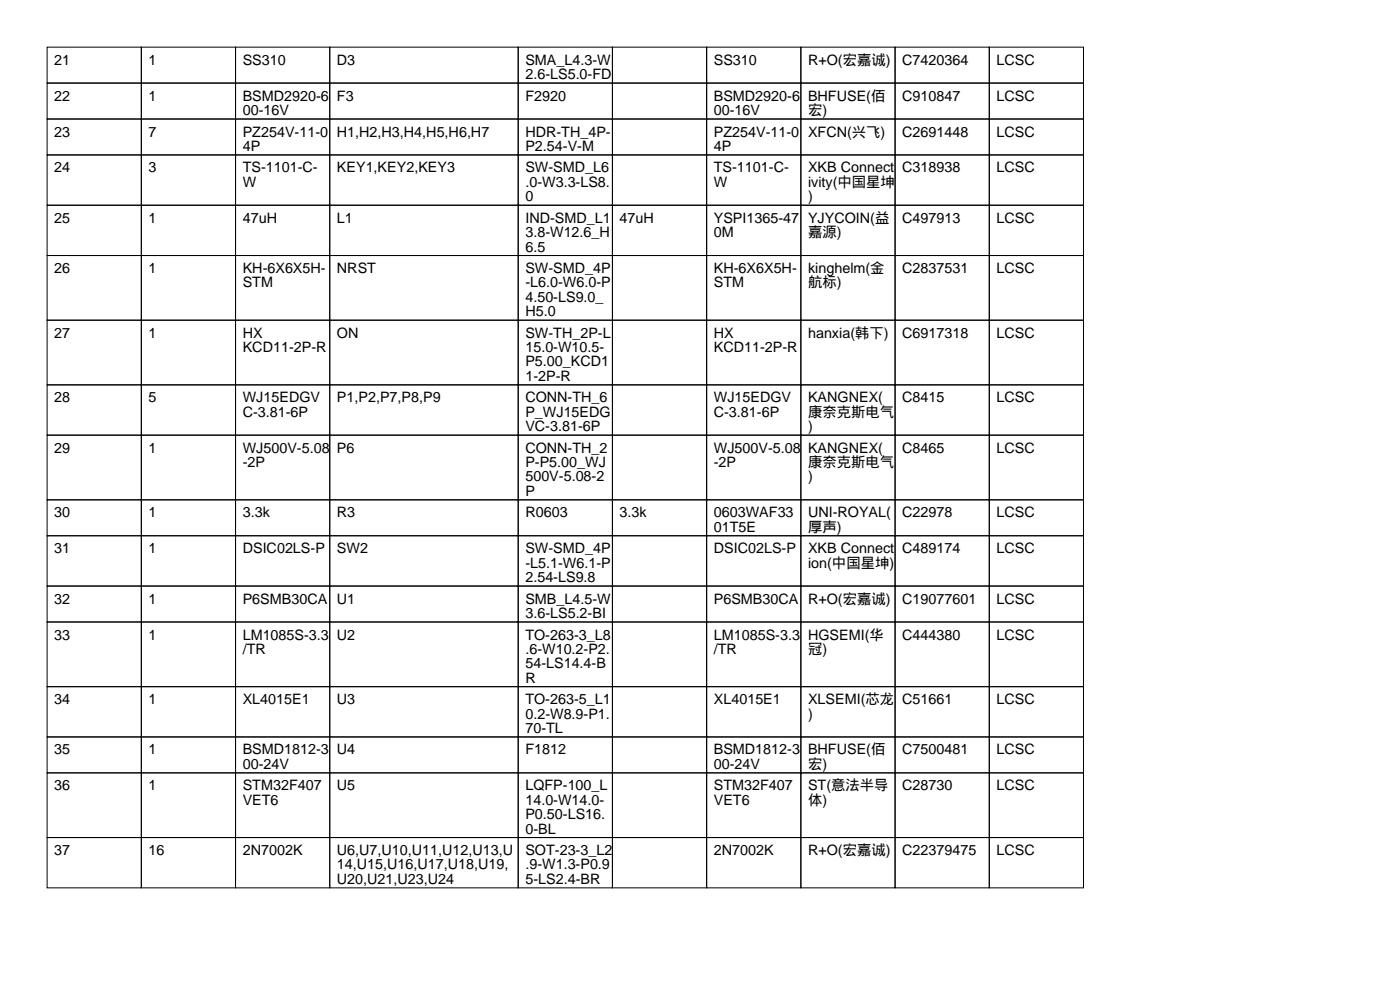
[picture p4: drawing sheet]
<svg xmlns="http://www.w3.org/2000/svg" width="297mm" height="210mm" viewBox="0 0 297 210" stroke-linecap="round" stroke-linejoin="round" font-family="sans-serif">
<defs><g id="words">
<g font-size="3">
<text x="11.5" y="13.7">21</text>
<text x="31.5" y="13.7">1</text>
<text x="51.5" y="13.7">SS310</text>
<text x="71.5" y="13.7">D3</text>
<text x="111.5" y="13.7">SMA_L4.3-W</text>
<text x="111.5" y="16.8">2.6-LS5.0-FD</text>
<text x="151.5" y="13.7">SS310</text>
<text x="171.5" y="13.7">R+O(宏嘉诚)</text>
<text x="191.5" y="13.7">C7420364</text>
<text x="211.5" y="13.7">LCSC</text>
<text x="11.5" y="21.3">22</text>
<text x="31.5" y="21.3">1</text>
<text x="51.5" y="21.3">BSMD2920-6</text>
<text x="71.5" y="21.3">F3</text>
<text x="111.5" y="21.3">F2920</text>
<text x="151.5" y="21.3">BSMD2920-6</text>
<text x="171.5" y="21.3">BHFUSE(佰</text>
<text x="191.5" y="21.3">C910847</text>
<text x="211.5" y="21.3">LCSC</text>
<text x="11.5" y="29">23</text>
<text x="31.5" y="29">7</text>
<text x="51.5" y="24.4">00-16V</text>
<text x="51.5" y="29">PZ254V-11-0</text>
<text x="71.5" y="29">H1,H2,H3,H4,H5,H6,H7</text>
<text x="111.5" y="29">HDR-TH_4P-</text>
<text x="151.5" y="24.4">00-16V</text>
<text x="151.5" y="29">PZ254V-11-0</text>
<text x="171.5" y="24.4">宏)</text>
<text x="171.5" y="29">XFCN(兴飞)</text>
<text x="191.5" y="29">C2691448</text>
<text x="211.5" y="29">LCSC</text>
<text x="51.5" y="32">4P</text>
<text x="111.5" y="32">P2.54-V-M</text>
<text x="151.5" y="32">4P</text>
<text x="11.5" y="36.6">24</text>
<text x="31.5" y="36.6">3</text>
<text x="51.5" y="36.6">TS-1101-C-</text>
<text x="51.5" y="39.6">W</text>
<text x="71.5" y="36.6">KEY1,KEY2,KEY3</text>
<text x="111.5" y="36.6">SW-SMD_L6</text>
<text x="111.5" y="39.6">.0-W3.3-LS8.</text>
<text x="151.5" y="36.6">TS-1101-C-</text>
<text x="151.5" y="39.6">W</text>
<text x="171.5" y="36.6">XKB Connect</text>
<text x="171.5" y="39.6">ivity(中国星坤</text>
<text x="191.5" y="36.6">C318938</text>
<text x="211.5" y="36.6">LCSC</text>
<text x="11.5" y="47.2">25</text>
<text x="31.5" y="47.2">1</text>
<text x="51.5" y="47.2">47uH</text>
<text x="71.5" y="47.2">L1</text>
<text x="111.5" y="42.7">0</text>
<text x="111.5" y="47.2">IND-SMD_L1</text>
<text x="131.5" y="47.2">47uH</text>
<text x="151.5" y="47.2">YSPI1365-47</text>
<text x="171.5" y="42.7">)</text>
<text x="171.5" y="47.2">YJYCOIN(益</text>
<text x="191.5" y="47.2">C497913</text>
<text x="211.5" y="47.2">LCSC</text>
<text x="111.5" y="50.3">3.8-W12.6_H</text>
<text x="111.5" y="53.3">6.5</text>
<text x="151.5" y="50.3">0M</text>
<text x="171.5" y="50.3">嘉源)</text>
<text x="11.5" y="57.9">26</text>
<text x="31.5" y="57.9">1</text>
<text x="51.5" y="57.9">KH-6X6X5H-</text>
<text x="71.5" y="57.9">NRST</text>
<text x="111.5" y="57.9">SW-SMD_4P</text>
<text x="151.5" y="57.9">KH-6X6X5H-</text>
<text x="171.5" y="57.9">kinghelm(金</text>
<text x="191.5" y="57.9">C2837531</text>
<text x="211.5" y="57.9">LCSC</text>
<text x="51.5" y="61">STM</text>
<text x="111.5" y="61">-L6.0-W6.0-P</text>
<text x="111.5" y="64">4.50-LS9.0_</text>
<text x="151.5" y="61">STM</text>
<text x="171.5" y="61">航标)</text>
<text x="11.5" y="71.6">27</text>
<text x="31.5" y="71.6">1</text>
<text x="51.5" y="71.6">HX</text>
<text x="71.5" y="71.6">ON</text>
<text x="111.5" y="67.1">H5.0</text>
<text x="111.5" y="71.6">SW-TH_2P-L</text>
<text x="151.5" y="71.6">HX</text>
<text x="171.5" y="71.6">hanxia(韩下)</text>
<text x="191.5" y="71.6">C6917318</text>
<text x="211.5" y="71.6">LCSC</text>
<text x="51.5" y="74.7">KCD11-2P-R</text>
<text x="111.5" y="74.7">15.0-W10.5-</text>
<text x="111.5" y="77.7">P5.00_KCD1</text>
<text x="151.5" y="74.7">KCD11-2P-R</text>
<text x="111.5" y="80.8">1-2P-R</text>
<text x="11.5" y="85.3">28</text>
<text x="31.5" y="85.3">5</text>
<text x="51.5" y="85.3">WJ15EDGV</text>
<text x="51.5" y="88.4">C-3.81-6P</text>
<text x="71.5" y="85.3">P1,P2,P7,P8,P9</text>
<text x="111.5" y="85.3">CONN-TH_6</text>
<text x="111.5" y="88.4">P_WJ15EDG</text>
<text x="151.5" y="85.3">WJ15EDGV</text>
<text x="151.5" y="88.4">C-3.81-6P</text>
<text x="171.5" y="85.3">KANGNEX(</text>
<text x="171.5" y="88.4">康奈克斯电气</text>
<text x="191.5" y="85.3">C8415</text>
<text x="211.5" y="85.3">LCSC</text>
<text x="111.5" y="91.4">VC-3.81-6P</text>
<text x="171.5" y="91.4">)</text>
<text x="11.5" y="96">29</text>
<text x="31.5" y="96">1</text>
<text x="51.5" y="96">WJ500V-5.08</text>
<text x="51.5" y="99.1">-2P</text>
<text x="71.5" y="96">P6</text>
<text x="111.5" y="96">CONN-TH_2</text>
<text x="111.5" y="99.1">P-P5.00_WJ</text>
<text x="151.5" y="96">WJ500V-5.08</text>
<text x="151.5" y="99.1">-2P</text>
<text x="171.5" y="96">KANGNEX(</text>
<text x="171.5" y="99.1">康奈克斯电气</text>
<text x="191.5" y="96">C8465</text>
<text x="211.5" y="96">LCSC</text>
<text x="111.5" y="102.1">500V-5.08-2</text>
<text x="111.5" y="105.2">P</text>
<text x="171.5" y="102.1">)</text>
<text x="11.5" y="109.7">30</text>
<text x="31.5" y="109.7">1</text>
<text x="51.5" y="109.7">3.3k</text>
<text x="71.5" y="109.7">R3</text>
<text x="111.5" y="109.7">R0603</text>
<text x="131.5" y="109.7">3.3k</text>
<text x="151.5" y="109.7">0603WAF33</text>
<text x="151.5" y="112.8">01T5E</text>
<text x="171.5" y="109.7">UNI-ROYAL(</text>
<text x="171.5" y="112.8">厚声)</text>
<text x="191.5" y="109.7">C22978</text>
<text x="211.5" y="109.7">LCSC</text>
<text x="11.5" y="117.4">31</text>
<text x="31.5" y="117.4">1</text>
<text x="51.5" y="117.4">DSIC02LS-P</text>
<text x="71.5" y="117.4">SW2</text>
<text x="111.5" y="117.4">SW-SMD_4P</text>
<text x="151.5" y="117.4">DSIC02LS-P</text>
<text x="171.5" y="117.4">XKB Connect</text>
<text x="191.5" y="117.4">C489174</text>
<text x="211.5" y="117.4">LCSC</text>
<text x="111.5" y="120.4">-L5.1-W6.1-P</text>
<text x="111.5" y="123.4">2.54-LS9.8</text>
<text x="171.5" y="120.4">ion(中国星坤)</text>
<text x="11.5" y="128">32</text>
<text x="31.5" y="128">1</text>
<text x="51.5" y="128">P6SMB30CA</text>
<text x="71.5" y="128">U1</text>
<text x="111.5" y="128">SMB_L4.5-W</text>
<text x="111.5" y="131.1">3.6-LS5.2-BI</text>
<text x="151.5" y="128">P6SMB30CA</text>
<text x="171.5" y="128">R+O(宏嘉诚)</text>
<text x="191.5" y="128">C19077601</text>
<text x="211.5" y="128">LCSC</text>
<text x="11.5" y="135.6">33</text>
<text x="31.5" y="135.6">1</text>
<text x="51.5" y="135.6">LM1085S-3.3</text>
<text x="71.5" y="135.6">U2</text>
<text x="111.5" y="135.6">TO-263-3_L8</text>
<text x="151.5" y="135.6">LM1085S-3.3</text>
<text x="171.5" y="135.6">HGSEMI(华</text>
<text x="191.5" y="135.6">C444380</text>
<text x="211.5" y="135.6">LCSC</text>
<text x="51.5" y="138.7">/TR</text>
<text x="111.5" y="138.7">.6-W10.2-P2.</text>
<text x="111.5" y="141.7">54-LS14.4-B</text>
<text x="151.5" y="138.7">/TR</text>
<text x="171.5" y="138.7">冠)</text>
<text x="11.5" y="149.4">34</text>
<text x="31.5" y="149.4">1</text>
<text x="51.5" y="149.4">XL4015E1</text>
<text x="71.5" y="149.4">U3</text>
<text x="111.5" y="144.8">R</text>
<text x="111.5" y="149.4">TO-263-5_L1</text>
<text x="151.5" y="149.4">XL4015E1</text>
<text x="171.5" y="149.4">XLSEMI(芯龙</text>
<text x="191.5" y="149.4">C51661</text>
<text x="211.5" y="149.4">LCSC</text>
<text x="111.5" y="152.4">0.2-W8.9-P1.</text>
<text x="111.5" y="155.5">70-TL</text>
<text x="171.5" y="152.4">)</text>
<text x="11.5" y="160">35</text>
<text x="31.5" y="160">1</text>
<text x="51.5" y="160">BSMD1812-3</text>
<text x="71.5" y="160">U4</text>
<text x="111.5" y="160">F1812</text>
<text x="151.5" y="160">BSMD1812-3</text>
<text x="171.5" y="160">BHFUSE(佰</text>
<text x="191.5" y="160">C7500481</text>
<text x="211.5" y="160">LCSC</text>
<text x="11.5" y="167.6">36</text>
<text x="31.5" y="167.6">1</text>
<text x="51.5" y="163.1">00-24V</text>
<text x="51.5" y="167.6">STM32F407</text>
<text x="71.5" y="167.6">U5</text>
<text x="111.5" y="167.6">LQFP-100_L</text>
<text x="151.5" y="163.1">00-24V</text>
<text x="151.5" y="167.6">STM32F407</text>
<text x="171.5" y="163.1">宏)</text>
<text x="171.5" y="167.6">ST(意法半导</text>
<text x="191.5" y="167.6">C28730</text>
<text x="211.5" y="167.6">LCSC</text>
<text x="51.5" y="170.7">VET6</text>
<text x="111.5" y="170.7">14.0-W14.0-</text>
<text x="111.5" y="173.7">P0.50-LS16.</text>
<text x="151.5" y="170.7">VET6</text>
<text x="171.5" y="170.7">体)</text>
<text x="111.5" y="176.8">0-BL</text>
<text x="11.5" y="181.4">37</text>
<text x="31.5" y="181.4">16</text>
<text x="51.5" y="181.4">2N7002K</text>
<text x="71.5" y="181.4">U6,U7,U10,U11,U12,U13,U</text>
<text x="71.5" y="184.4">14,U15,U16,U17,U18,U19,</text>
<text x="111.5" y="181.4">SOT-23-3_L2</text>
<text x="111.5" y="184.4">.9-W1.3-P0.9</text>
<text x="151.5" y="181.4">2N7002K</text>
<text x="171.5" y="181.4">R+O(宏嘉诚)</text>
<text x="191.5" y="181.4">C22379475</text>
<text x="211.5" y="181.4">LCSC</text>
<text x="71.5" y="187.5">U20,U21,U23,U24</text>
<text x="111.5" y="187.5">5-LS2.4-BR</text>
</g>
</g></defs>
<g fill="none" stroke="#000" stroke-width=".21">
<path d="M10 10h20v7.6h-20zM10 17.6h20v7.6h-20zM30 10h20v7.6h-20zM30 17.6h20v7.6h-20zM50 10h20v7.6h-20zM50 17.6h20v7.6h-20zM70 10h40v7.6h-40zM70 17.6h40v7.6h-40zM110 10h20v7.6h-20zM110 17.6h20v7.6h-20zM130 10h20v7.6h-20zM130 17.6h20v7.6h-20z"/>
<path d="M150 10h20v7.6h-20zM150 17.6h20v7.6h-20zM170 10h20v7.6h-20zM170 17.6h20v7.6h-20zM190 10h20v7.6h-20zM190 17.6h20v7.6h-20zM210 10h20v7.6h-20zM210 17.6h20v7.6h-20zM10 25.2h20v7.7h-20zM10 32.9h20v10.6h-20zM30 25.2h20v7.7h-20zM30 32.9h20v10.6h-20z"/>
<path d="M50 25.2h20v7.7h-20zM50 32.9h20v10.6h-20zM70 25.2h40v7.7h-40zM70 32.9h40v10.6h-40zM110 25.2h20v7.7h-20zM110 32.9h20v10.6h-20zM130 25.2h20v7.7h-20zM130 32.9h20v10.6h-20zM150 25.2h20v7.7h-20zM150 32.9h20v10.6h-20zM170 25.2h20v7.7h-20zM170 32.9h20v10.6h-20z"/>
<path d="M190 25.2h20v7.7h-20zM190 32.9h20v10.6h-20zM210 25.2h20v7.7h-20zM210 32.9h20v10.6h-20zM10 43.5h20v10.7h-20zM10 54.2h20v13.7h-20zM30 43.5h20v10.7h-20zM30 54.2h20v13.7h-20zM50 43.5h20v10.7h-20zM50 54.2h20v13.7h-20zM70 43.5h40v10.7h-40zM70 54.2h40v13.7h-40z"/>
<path d="M110 43.5h20v10.7h-20zM110 54.2h20v13.7h-20zM130 43.5h20v10.7h-20zM130 54.2h20v13.7h-20zM150 43.5h20v10.7h-20zM150 54.2h20v13.7h-20zM170 43.5h20v10.7h-20zM170 54.2h20v13.7h-20zM190 43.5h20v10.7h-20zM190 54.2h20v13.7h-20zM210 43.5h20v10.7h-20zM210 54.2h20v13.7h-20z"/>
<path d="M10 67.9h20v13.7h-20zM30 67.9h20v13.7h-20zM50 67.9h20v13.7h-20zM70 67.9h40v13.7h-40zM110 67.9h20v13.7h-20zM130 67.9h20v13.7h-20zM150 67.9h20v13.7h-20zM170 67.9h20v13.7h-20zM190 67.9h20v13.7h-20zM210 67.9h20v13.7h-20zM10 81.6h20v10.7h-20zM10 92.3h20v13.7h-20z"/>
<path d="M30 81.6h20v10.7h-20zM30 92.3h20v13.7h-20zM50 81.6h20v10.7h-20zM50 92.3h20v13.7h-20zM70 81.6h40v10.7h-40zM70 92.3h40v13.7h-40zM110 81.6h20v10.7h-20zM110 92.3h20v13.7h-20zM130 81.6h20v10.7h-20zM130 92.3h20v13.7h-20zM150 81.6h20v10.7h-20zM150 92.3h20v13.7h-20z"/>
<path d="M170 81.6h20v10.7h-20zM170 92.3h20v13.7h-20zM190 81.6h20v10.7h-20zM190 92.3h20v13.7h-20zM210 81.6h20v10.7h-20zM210 92.3h20v13.7h-20zM10 106h20v7.6h-20zM10 113.6h20v10.7h-20zM30 106h20v7.6h-20zM30 113.6h20v10.7h-20zM50 106h20v7.6h-20zM50 113.6h20v10.7h-20z"/>
<path d="M70 106h40v7.6h-40zM70 113.6h40v10.7h-40zM110 106h20v7.6h-20zM110 113.6h20v10.7h-20zM130 106h20v7.6h-20zM130 113.6h20v10.7h-20zM150 106h20v7.6h-20zM150 113.6h20v10.7h-20zM170 106h20v7.6h-20zM170 113.6h20v10.7h-20zM190 106h20v7.6h-20zM190 113.6h20v10.7h-20z"/>
<path d="M210 106h20v7.6h-20zM210 113.6h20v10.7h-20zM10 124.3h20v7.6h-20zM10 131.9h20v13.7h-20zM30 124.3h20v7.6h-20zM30 131.9h20v13.7h-20zM50 124.3h20v7.6h-20zM50 131.9h20v13.7h-20zM70 124.3h40v7.6h-40zM70 131.9h40v13.7h-40zM110 124.3h20v7.6h-20zM110 131.9h20v13.7h-20z"/>
<path d="M130 124.3h20v7.6h-20zM130 131.9h20v13.7h-20zM150 124.3h20v7.6h-20zM150 131.9h20v13.7h-20zM170 124.3h20v7.6h-20zM170 131.9h20v13.7h-20zM190 124.3h20v7.6h-20zM190 131.9h20v13.7h-20zM210 124.3h20v7.6h-20zM210 131.9h20v13.7h-20zM10 145.6h20v10.7h-20zM10 156.3h20v7.6h-20z"/>
<path d="M30 145.6h20v10.7h-20zM30 156.3h20v7.6h-20zM50 145.6h20v10.7h-20zM50 156.3h20v7.6h-20zM70 145.6h40v10.7h-40zM70 156.3h40v7.6h-40zM110 145.6h20v10.7h-20zM110 156.3h20v7.6h-20zM130 145.6h20v10.7h-20zM130 156.3h20v7.6h-20zM150 145.6h20v10.7h-20zM150 156.3h20v7.6h-20z"/>
<path d="M170 145.6h20v10.7h-20zM170 156.3h20v7.6h-20zM190 145.6h20v10.7h-20zM190 156.3h20v7.6h-20zM210 145.6h20v10.7h-20zM210 156.3h20v7.6h-20zM10 163.9h20v13.7h-20zM10 177.6h20v10.7h-20zM30 163.9h20v13.7h-20zM30 177.6h20v10.7h-20zM50 163.9h20v13.7h-20zM50 177.6h20v10.7h-20z"/>
<path d="M70 163.9h40v13.7h-40zM70 177.6h40v10.7h-40zM110 163.9h20v13.7h-20zM110 177.6h20v10.7h-20zM130 163.9h20v13.7h-20zM130 177.6h20v10.7h-20zM150 163.9h20v13.7h-20zM150 177.6h20v10.7h-20zM170 163.9h20v13.7h-20zM170 177.6h20v10.7h-20zM190 163.9h20v13.7h-20zM190 177.6h20v10.7h-20z"/>
<path d="M210 163.9h20v13.7h-20zM210 177.6h20v10.7h-20z"/>
</g>
<use href="#words"/>
</svg>
